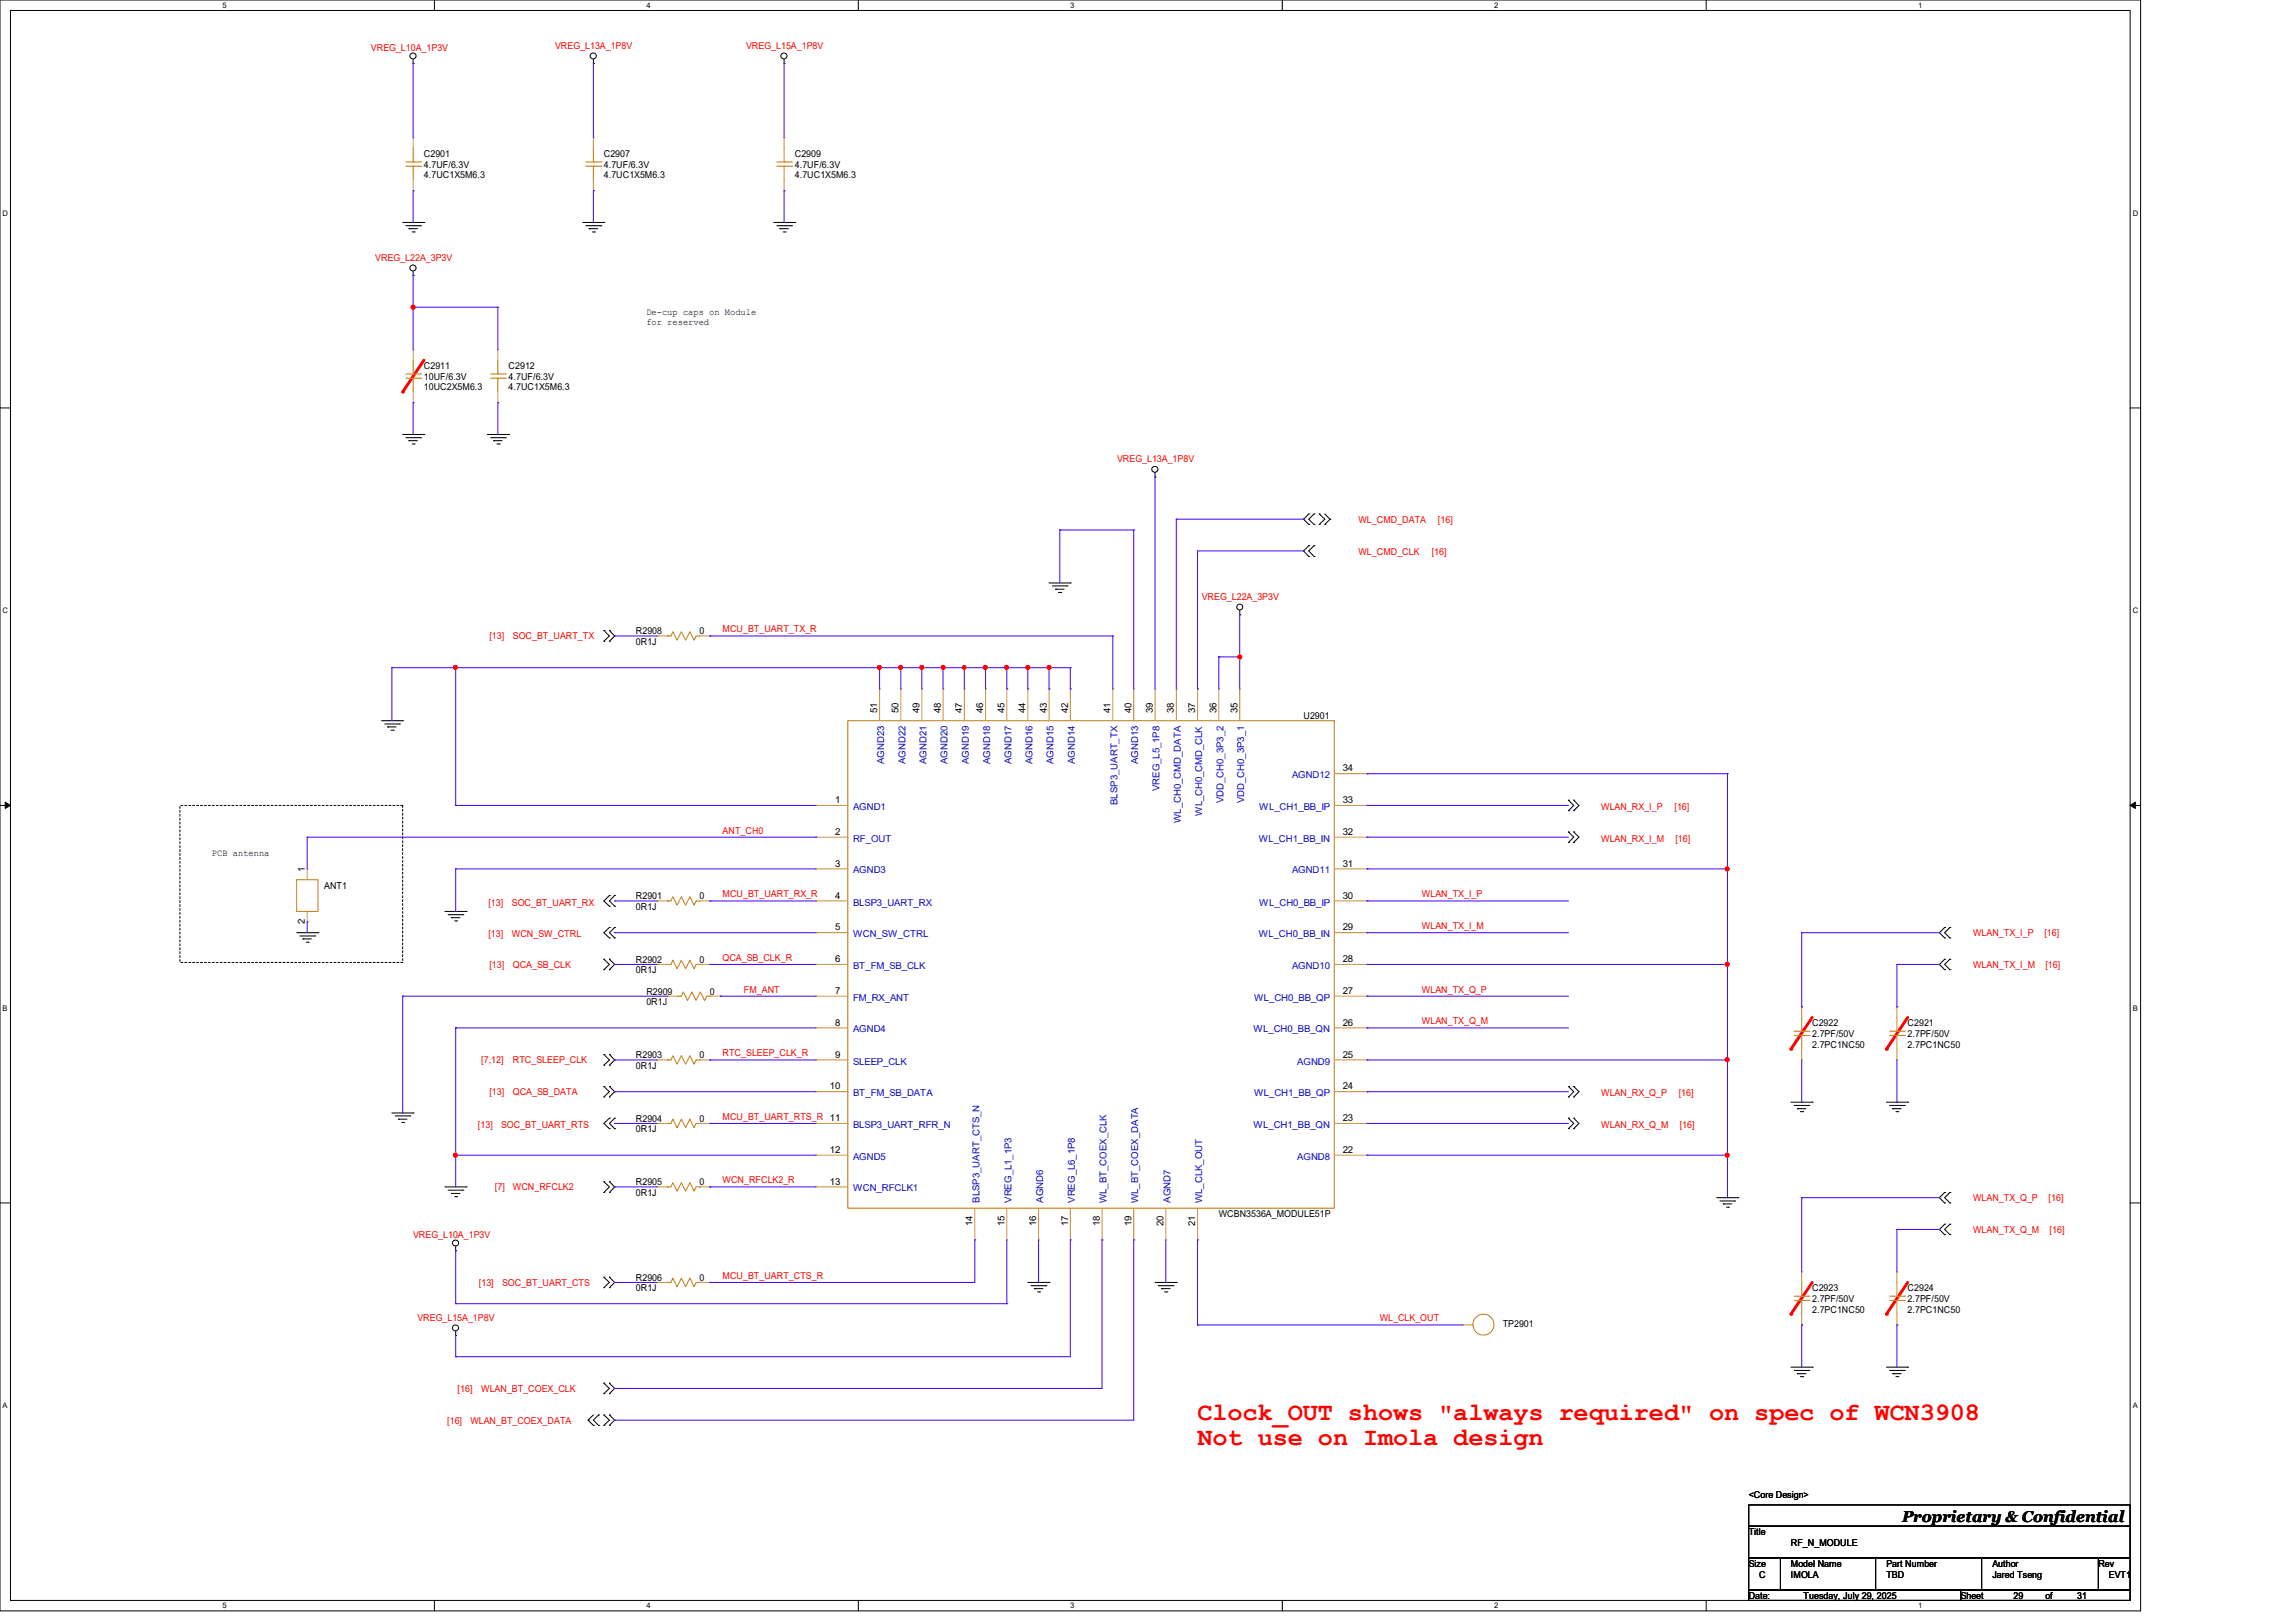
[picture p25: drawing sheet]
<svg xmlns="http://www.w3.org/2000/svg" width="297mm" height="210mm" viewBox="0 0 297 210" stroke-linecap="round" stroke-linejoin="round" font-family="sans-serif">
<defs><g id="words">
<g font-size="3.3" fill="#f00">
<text x="155" y="183.7">Clock_OUT shows &quot;always required&quot; on spec of WCN3908</text>
<text x="155" y="187">Not use on Imola design</text>
</g>
<text font-size="2" x="246.2" y="196.9">Proprietary &amp; Confidential</text>
<g font-size="1.2" fill="#f00">
<text x="48" y="6.6">VREG_L10A_1P3V</text>
<text x="71.8" y="6.3">VREG_L13A_1P8V</text>
<text x="96.6" y="6.3">VREG_L15A_1P8V</text>
<text x="48.6" y="33.8">VREG_L22A_3P3V</text>
<text x="144.6" y="59.8">VREG_L13A_1P8V</text>
<text x="175.8" y="67.6">WL_CMD_DATA</text>
<text x="175.8" y="71.8">WL_CMD_CLK</text>
<text x="185.3" y="71.8">[16]</text>
<text x="186.1" y="67.6">[16]</text>
<text x="155.5" y="77.7">VREG_L22A_3P3V</text>
<text x="63.3" y="82.7">[13]</text>
<text x="66.4" y="82.7">SOC_BT_UART_TX</text>
<text x="93.5" y="81.8">MCU_BT_UART_TX_R</text>
<text x="93.5" y="107.9">ANT_CH0</text>
<text x="207.2" y="104.8">WLAN_RX_I_P</text>
<text x="216.7" y="104.8">[16]</text>
<text x="207.2" y="108.9">WLAN_RX_I_M</text>
<text x="216.8" y="108.9">[16]</text>
<text x="63.2" y="117.2">[13]</text>
<text x="66.3" y="117.2">SOC_BT_UART_RX</text>
<text x="93.5" y="116.1">MCU_BT_UART_RX_R</text>
<text x="184" y="116.1">WLAN_TX_I_P</text>
<text x="63.2" y="121.3">[13]</text>
<text x="63.3" y="125.3">[13]</text>
<text x="66.3" y="121.3">WCN_SW_CTRL</text>
<text x="66.4" y="125.3">QCA_SB_CLK</text>
<text x="93.5" y="124.3">QCA_SB_CLK_R</text>
<text x="184" y="120.2">WLAN_TX_I_M</text>
<text x="255.3" y="121.2">WLAN_TX_I_P</text>
<text x="255.3" y="125.3">WLAN_TX_I_M</text>
<text x="264.6" y="121.2">[16]</text>
<text x="264.7" y="125.3">[16]</text>
<text x="96.3" y="128.4">FM_ANT</text>
<text x="184" y="128.4">WLAN_TX_Q_P</text>
<text x="62.3" y="137.6">[7,12]</text>
<text x="66.4" y="137.6">RTC_SLEEP_CLK</text>
<text x="93.5" y="136.7">RTC_SLEEP_CLK_R</text>
<text x="184" y="132.5">WLAN_TX_Q_M</text>
<text x="63.3" y="141.7">[13]</text>
<text x="66.4" y="141.7">QCA_SB_DATA</text>
<text x="207.2" y="141.9">WLAN_RX_Q_P</text>
<text x="217.3" y="141.9">[16]</text>
<text x="61.8" y="146">[13]</text>
<text x="64.9" y="146">SOC_BT_UART_RTS</text>
<text x="93.5" y="144.9">MCU_BT_UART_RTS_R</text>
<text x="207.2" y="146">WLAN_RX_Q_M</text>
<text x="217.4" y="146">[16]</text>
<text x="64" y="154">[7]</text>
<text x="66.4" y="154">WCN_RFCLK2</text>
<text x="93.5" y="153.1">WCN_RFCLK2_R</text>
<text x="255.3" y="155.4">WLAN_TX_Q_P</text>
<text x="265.1" y="155.4">[16]</text>
<text x="53.5" y="160.2">VREG_L10A_1P3V</text>
<text x="255.3" y="159.6">WLAN_TX_Q_M</text>
<text x="265.3" y="159.6">[16]</text>
<text x="62" y="166.4">[13]</text>
<text x="65" y="166.4">SOC_BT_UART_CTS</text>
<text x="93.5" y="165.5">MCU_BT_UART_CTS_R</text>
<text x="54" y="170.9">VREG_L15A_1P8V</text>
<text x="178.6" y="171">WL_CLK_OUT</text>
<text x="57.9" y="184.2">[16]</text>
<text x="59.2" y="180.1">[16]</text>
<text x="60.9" y="184.2">WLAN_BT_COEX_DATA</text>
<text x="62.3" y="180.1">WLAN_BT_COEX_CLK</text>
</g>
<g font-size="1.2">
<text x="54.9" y="20.3">C2901</text>
<text x="54.9" y="21.7">4.7UF/6.3V</text>
<text x="54.9" y="23.1">4.7UC1X5M6.3</text>
<text x="78.1" y="20.3">C2907</text>
<text x="78.1" y="21.7">4.7UF/6.3V</text>
<text x="78.1" y="23.1">4.7UC1X5M6.3</text>
<text x="102.9" y="20.3">C2909</text>
<text x="102.9" y="21.7">4.7UF/6.3V</text>
<text x="102.9" y="23.1">4.7UC1X5M6.3</text>
<text x="83.7" y="40.8">De-cup caps on Module</text>
<text x="83.7" y="42">for reserved</text>
<text x="54.9" y="47.8">C2911</text>
<text x="65.8" y="47.8">C2912</text>
<text x="54.9" y="49.1">10UF/6.3V</text>
<text x="54.9" y="50.5">10UC2X5M6.3</text>
<text x="65.8" y="49.1">4.7UF/6.3V</text>
<text x="65.8" y="50.5">4.7UC1X5M6.3</text>
<text x="82.3" y="82">R2908</text>
<text x="82.3" y="83.4">0R1J</text>
<text x="90.5" y="82">0</text>
<text x="113.5" y="92.3" transform="rotate(-90 113.5 92.3)">51</text>
<text x="116.3" y="92.3" transform="rotate(-90 116.3 92.3)">50</text>
<text x="119" y="92.3" transform="rotate(-90 119 92.3)">49</text>
<text x="121.7" y="92.3" transform="rotate(-90 121.7 92.3)">48</text>
<text x="124.5" y="92.3" transform="rotate(-90 124.5 92.3)">47</text>
<text x="127.3" y="92.3" transform="rotate(-90 127.3 92.3)">46</text>
<text x="130" y="92.3" transform="rotate(-90 130 92.3)">45</text>
<text x="132.7" y="92.3" transform="rotate(-90 132.7 92.3)">44</text>
<text x="135.5" y="92.3" transform="rotate(-90 135.5 92.3)">43</text>
<text x="138.2" y="92.3" transform="rotate(-90 138.2 92.3)">42</text>
<text x="143.7" y="92.3" transform="rotate(-90 143.7 92.3)">41</text>
<text x="146.4" y="92.3" transform="rotate(-90 146.4 92.3)">40</text>
<text x="149.2" y="92.3" transform="rotate(-90 149.2 92.3)">39</text>
<text x="151.9" y="92.3" transform="rotate(-90 151.9 92.3)">38</text>
<text x="154.7" y="92.3" transform="rotate(-90 154.7 92.3)">37</text>
<text x="157.4" y="92.3" transform="rotate(-90 157.4 92.3)">36</text>
<text x="160.1" y="92.3" transform="rotate(-90 160.1 92.3)">35</text>
<text x="168.7" y="93">U2901</text>
<text x="173.8" y="99.8">34</text>
<text x="108.1" y="103.9">1</text>
<text x="173.8" y="103.9">33</text>
<text x="27.4" y="110.7">PCB antenna</text>
<text x="39.5" y="112.9" transform="rotate(-90 39.5 112.9)">1</text>
<text x="108.1" y="108">2</text>
<text x="108.1" y="112.1">3</text>
<text x="173.8" y="112.1">31</text>
<text x="173.8" y="108">32</text>
<text x="39.5" y="119.6" transform="rotate(-90 39.5 119.6)">2</text>
<text x="42" y="115">ANT1</text>
<text x="82.3" y="116.3">R2901</text>
<text x="82.3" y="117.7">0R1J</text>
<text x="90.5" y="116.3">0</text>
<text x="108.1" y="116.3">4</text>
<text x="173.8" y="116.3">30</text>
<text x="82.3" y="124.6">R2902</text>
<text x="82.3" y="125.9">0R1J</text>
<text x="90.5" y="124.6">0</text>
<text x="108.1" y="120.4">5</text>
<text x="108.1" y="124.5">6</text>
<text x="173.8" y="124.5">28</text>
<text x="173.8" y="120.4">29</text>
<text x="83.6" y="128.7">R2909</text>
<text x="83.6" y="130">0R1J</text>
<text x="91.9" y="128.7">0</text>
<text x="108.1" y="128.6">7</text>
<text x="173.8" y="128.6">27</text>
<text x="82.3" y="136.9">R2903</text>
<text x="90.5" y="136.9">0</text>
<text x="108.1" y="132.7">8</text>
<text x="108.1" y="136.9">9</text>
<text x="173.8" y="136.9">25</text>
<text x="173.8" y="132.7">26</text>
<text x="234.5" y="132.8">C2922</text>
<text x="234.5" y="134.2">2.7PF/50V</text>
<text x="234.5" y="135.5">2.7PC1NC50</text>
<text x="246.9" y="132.8">C2921</text>
<text x="246.9" y="134.2">2.7PF/50V</text>
<text x="246.9" y="135.5">2.7PC1NC50</text>
<text x="82.3" y="138.3">0R1J</text>
<text x="107.4" y="141">10</text>
<text x="173.8" y="141">24</text>
<text x="82.3" y="145.2">R2904</text>
<text x="82.3" y="146.5">0R1J</text>
<text x="90.5" y="145.2">0</text>
<text x="107.4" y="145.1">11</text>
<text x="107.4" y="149.2">12</text>
<text x="173.8" y="149.2">22</text>
<text x="173.8" y="145.1">23</text>
<text x="82.3" y="153.4">R2905</text>
<text x="82.3" y="154.7">0R1J</text>
<text x="90.5" y="153.4">0</text>
<text x="107.4" y="153.3">13</text>
<text x="125.9" y="158.7" transform="rotate(-90 125.9 158.7)">14</text>
<text x="130" y="158.7" transform="rotate(-90 130 158.7)">15</text>
<text x="134.1" y="158.7" transform="rotate(-90 134.1 158.7)">16</text>
<text x="138.2" y="158.7" transform="rotate(-90 138.2 158.7)">17</text>
<text x="142.3" y="158.7" transform="rotate(-90 142.3 158.7)">18</text>
<text x="146.4" y="158.7" transform="rotate(-90 146.4 158.7)">19</text>
<text x="150.6" y="158.7" transform="rotate(-90 150.6 158.7)">20</text>
<text x="154.7" y="158.7" transform="rotate(-90 154.7 158.7)">21</text>
<text x="157.7" y="157.5">WCBN3536A_MODULE51P</text>
<text x="82.3" y="165.7">R2906</text>
<text x="82.3" y="167.1">0R1J</text>
<text x="90.5" y="165.7">0</text>
<text x="234.5" y="167.1">C2923</text>
<text x="246.9" y="167.1">C2924</text>
<text x="194.5" y="171.7">TP2901</text>
<text x="234.5" y="168.4">2.7PF/50V</text>
<text x="234.5" y="169.8">2.7PC1NC50</text>
<text x="246.9" y="168.4">2.7PF/50V</text>
<text x="246.9" y="169.8">2.7PC1NC50</text>
<text x="226.3" y="193.8">&lt;Core Design&gt;</text>
<text x="226.3" y="198.6">Title</text>
<text x="226.3" y="202.7">Size</text>
<text x="231.8" y="200">RF_N_MODULE</text>
<text x="231.8" y="202.7">Model Name</text>
<text x="244.1" y="202.7">Part Number</text>
<text x="257.8" y="202.7">Author</text>
<text x="271.6" y="202.7">Rev</text>
<text x="226.3" y="206.9">Date:</text>
<text x="227.7" y="204.1">C</text>
<text x="231.8" y="204.1">IMOLA</text>
<text x="233.4" y="206.9">Tuesday, July 29, 2025</text>
<text x="244.1" y="204.1">TBD</text>
<text x="253.7" y="206.9">Sheet</text>
<text x="257.8" y="204.1">Jared Tseng</text>
<text x="260.6" y="206.9">29</text>
<text x="264.7" y="206.9">of</text>
<text x="268.8" y="206.9">31</text>
<text x="272.9" y="204.1">EVT1</text>
</g>
<g font-size="1.2" fill="#00c">
<text x="114.4" y="98.9" transform="rotate(-90 114.4 98.9)">AGND23</text>
<text x="117.2" y="98.9" transform="rotate(-90 117.2 98.9)">AGND22</text>
<text x="119.9" y="98.9" transform="rotate(-90 119.9 98.9)">AGND21</text>
<text x="122.6" y="98.9" transform="rotate(-90 122.6 98.9)">AGND20</text>
<text x="125.4" y="98.9" transform="rotate(-90 125.4 98.9)">AGND19</text>
<text x="128.1" y="98.9" transform="rotate(-90 128.1 98.9)">AGND18</text>
<text x="130.9" y="98.9" transform="rotate(-90 130.9 98.9)">AGND17</text>
<text x="133.6" y="98.9" transform="rotate(-90 133.6 98.9)">AGND16</text>
<text x="136.4" y="98.9" transform="rotate(-90 136.4 98.9)">AGND15</text>
<text x="139.1" y="98.9" transform="rotate(-90 139.1 98.9)">AGND14</text>
<text x="147.3" y="98.9" transform="rotate(-90 147.3 98.9)">AGND13</text>
<text x="167.2" y="100.7">AGND12</text>
<text x="110.4" y="104.8">AGND1</text>
<text x="144.6" y="104.2" transform="rotate(-90 144.6 104.2)">BLSP3_UART_TX</text>
<text x="150.1" y="102.4" transform="rotate(-90 150.1 102.4)">VREG_L5_1P8</text>
<text x="152.8" y="106.5" transform="rotate(-90 152.8 106.5)">WL_CH0_CMD_DATA</text>
<text x="155.6" y="105.5" transform="rotate(-90 155.6 105.5)">WL_CH0_CMD_CLK</text>
<text x="158.3" y="103.9" transform="rotate(-90 158.3 103.9)">VDD_CH0_3P3_2</text>
<text x="161" y="103.9" transform="rotate(-90 161 103.9)">VDD_CH0_3P3_1</text>
<text x="163" y="104.8">WL_CH1_BB_IP</text>
<text x="110.4" y="108.9">RF_OUT</text>
<text x="110.4" y="113">AGND3</text>
<text x="162.9" y="108.9">WL_CH1_BB_IN</text>
<text x="167.2" y="113">AGND11</text>
<text x="110.4" y="117.2">BLSP3_UART_RX</text>
<text x="163" y="117.2">WL_CH0_BB_IP</text>
<text x="110.4" y="121.3">WCN_SW_CTRL</text>
<text x="110.4" y="125.4">BT_FM_SB_CLK</text>
<text x="162.9" y="121.3">WL_CH0_BB_IN</text>
<text x="167.2" y="125.4">AGND10</text>
<text x="110.4" y="129.5">FM_RX_ANT</text>
<text x="162.3" y="129.5">WL_CH0_BB_QP</text>
<text x="110.4" y="133.6">AGND4</text>
<text x="110.4" y="137.8">SLEEP_CLK</text>
<text x="162.2" y="133.6">WL_CH0_BB_QN</text>
<text x="167.9" y="137.8">AGND9</text>
<text x="110.4" y="141.9">BT_FM_SB_DATA</text>
<text x="162.3" y="141.9">WL_CH1_BB_QP</text>
<text x="110.4" y="146">BLSP3_UART_RFR_N</text>
<text x="162.2" y="146">WL_CH1_BB_QN</text>
<text x="110.4" y="150.1">AGND5</text>
<text x="110.4" y="154.2">WCN_RFCLK1</text>
<text x="126.7" y="155.7" transform="rotate(-90 126.7 155.7)">BLSP3_UART_CTS_N</text>
<text x="130.9" y="155.7" transform="rotate(-90 130.9 155.7)">VREG_L1_1P3</text>
<text x="135" y="155.7" transform="rotate(-90 135 155.7)">AGND6</text>
<text x="139.1" y="155.7" transform="rotate(-90 139.1 155.7)">VREG_L6_1P8</text>
<text x="143.2" y="155.7" transform="rotate(-90 143.2 155.7)">WL_BT_COEX_CLK</text>
<text x="147.3" y="155.7" transform="rotate(-90 147.3 155.7)">WL_BT_COEX_DATA</text>
<text x="151.5" y="155.7" transform="rotate(-90 151.5 155.7)">AGND7</text>
<text x="155.6" y="155.7" transform="rotate(-90 155.6 155.7)">WL_CLK_OUT</text>
<text x="167.9" y="150.1">AGND8</text>
</g>
<g font-size="1">
<text x="28.8" y="1">5</text>
<text x="83.7" y="1">4</text>
<text x="138.5" y="1">3</text>
<text x="193.4" y="1">2</text>
<text x="248.2" y="1">1</text>
<text x=".3" y="27.9">D</text>
<text x="276" y="27.9">D</text>
<text x=".3" y="79.4">C</text>
<text x="276" y="79.4">C</text>
<text x=".3" y="130.8">B</text>
<text x="276" y="130.8">B</text>
<text x=".3" y="182.2">A</text>
<text x="276" y="182.2">A</text>
<text x="28.8" y="208.1">5</text>
<text x="83.7" y="208.1">4</text>
<text x="138.5" y="208.1">3</text>
<text x="193.4" y="208.1">2</text>
<text x="248.2" y="208.1">1</text>
</g>
</g></defs>
<path d="M0 0h277v208.4h-277zM1.4 1.4h274.3v205.7h-274.3z" fill="none" stroke="#000" stroke-width=".13"/>
<g fill="#fff">
<path d="M28.8 .1h.5v1.1h-.5z"/>
<path d="M28.8 207.2h.5v1.1h-.5z"/>
</g>
<path d="M56.2 0v1.4M56.2 207.1v1.3" fill="none" stroke="#000" stroke-width=".13"/>
<g fill="#fff">
<path d="M83.7 .1h.5v1.1h-.5z"/>
<path d="M83.7 207.2h.5v1.1h-.5z"/>
</g>
<path d="M111.1 0v1.4M111.1 207.1v1.3" fill="none" stroke="#000" stroke-width=".13"/>
<g fill="#fff">
<path d="M138.5 .1h.6v1.1h-.6z"/>
<path d="M138.5 207.2h.6v1.1h-.6z"/>
</g>
<path d="M165.9 0v1.4M165.9 207.1v1.3" fill="none" stroke="#000" stroke-width=".13"/>
<g fill="#fff">
<path d="M193.4 .1h.5v1.1h-.5z"/>
<path d="M193.4 207.2h.5v1.1h-.5z"/>
</g>
<path d="M220.8 0v1.4M220.8 207.1v1.3" fill="none" stroke="#000" stroke-width=".13"/>
<g fill="#fff">
<path d="M248.2 .1h.6v1.1h-.6z"/>
<path d="M248.2 207.2h.6v1.1h-.6z"/>
<path d="M.3 27.1h.8v1.1h-.8z"/>
<path d="M276 27.1h.7v1.1h-.7z"/>
<path d="M.3 78.5h.8v1.1h-.8z"/>
<path d="M276 78.5h.7v1.1h-.7z"/>
</g>
<path d="M0 52.8h1.4M275.7 52.8h1.3" fill="none" stroke="#000" stroke-width=".13"/>
<g fill="#fff">
<path d="M.3 129.9h.7v1.1h-.7z"/>
<path d="M276 129.9h.6v1.1h-.6z"/>
</g>
<path d="M0 104.2h1.4M275.7 104.2h1.3" fill="none" stroke="#000" stroke-width=".13"/>
<path d="M.7 103.8l.7 .4-.7 .4zM275.7 104.2l.7-.4v.8z" fill="#000" stroke="#000" stroke-width=".13"/>
<g fill="#fff">
<path d="M.3 181.4h.7v1.1h-.7z"/>
<path d="M276 181.4h.6v1.1h-.6z"/>
</g>
<path d="M0 155.7h1.4M275.7 155.7h1.3" fill="none" stroke="#000" stroke-width=".13"/>
<path d="M54.9 46.6l-2.8 4.1" fill="none" stroke="#f00" stroke-width=".38"/>
<circle cx="52.1" cy="50.7" r=".19" fill="#f00"/>
<path d="M234.5 131.7l-2.7 4.1" fill="none" stroke="#f00" stroke-width=".38"/>
<circle cx="231.8" cy="135.8" r=".19" fill="#f00"/>
<path d="M246.9 131.7l-2.8 4.1" fill="none" stroke="#f00" stroke-width=".38"/>
<circle cx="244.1" cy="135.8" r=".19" fill="#f00"/>
<path d="M234.5 165.9l-2.7 4.2" fill="none" stroke="#f00" stroke-width=".38"/>
<circle cx="231.8" cy="170.1" r=".19" fill="#f00"/>
<path d="M246.9 165.9l-2.8 4.2" fill="none" stroke="#f00" stroke-width=".38"/>
<circle cx="244.1" cy="170.1" r=".19" fill="#f00"/>
<path d="M23.3 104.2h28.8v20.3h-28.8z" fill="none" stroke="#000" stroke-width=".13" stroke-dasharray=".3"/>
<g fill="none" stroke="#000" stroke-width=".13">
<path d="M53.5 8.2h.1M53.5 7.7v.5M76.8 8.2h.1M76.8 7.7v.5M101.5 8.2h.1M101.5 7.7v.5M52.1 28.8h2.8M52.5 29.2h1.9M52.9 29.6h.1M52.9 29.6h1.1M53.3 30h.3M53.5 35.6h.1"/>
<path d="M53.5 35.1v.5M53.6 30h.1M54.4 29.2h.1M54.9 28.8h.1M75.4 28.8h2.7M75.8 29.2h2M76.2 29.6h.1M76.2 29.6h1.1M76.7 30h.2M76.9 30h.1M77.8 29.2h.1M78.1 28.8h.1"/>
<path d="M100.1 28.8h2.8M100.5 29.2h1.9M100.9 29.6h.1M100.9 29.6h1.1M101.3 30h.3M101.6 30h.1M102.4 29.2h.1M102.9 28.8h.1M52.1 56.2h2.8M52.5 56.6h1.9M52.9 57h.1M52.9 57h1.1"/>
<path d="M53.3 57.4h.3M53.6 57.4h.1M54.4 56.6h.1M54.9 56.2h.1M63.1 56.2h2.7M63.5 56.6h1.9M63.9 57h.1M63.9 57h1.1M64.3 57.4h.3M64.6 57.4h.1M65.4 56.6h.1M65.8 56.2h.1"/>
<path d="M135.8 75.4h2.7M136.2 75.8h1.9M136.6 76.2h.1M136.6 76.2h1.1M137 76.7h.3M137.3 76.7h.1M138.1 75.8h.1M138.5 75.4h.1M149.5 61.7h.1M149.5 61.2v.5M160.4 79.5h.1M160.4 79v.5"/>
<path d="M169.4 66.5h.1M169.4 67.9h.1M169.4 70.6h.1M169.4 72h.1M169.4 66.5l-.7 .7 .7 .7M169.4 70.6l-.7 .7 .7 .7M170.1 67.9h.1M170.1 66.5h.1M170.1 72h.1M170.1 70.6h.1M170.1 66.5l-.7 .7 .7 .7M170.1 70.6l-.7 .7 .7 .7"/>
<path d="M170.7 66.5h.1M170.7 67.9h.1M170.7 66.5l.7 .7-.7 .7M171.4 67.9h.1M171.4 66.5l.7 .7M172.1 67.2h.1M172.1 67.2l-.7 .7M49.4 93.3h2.7M49.8 93.7h1.9M50.2 94.1h.1M50.2 94.1h1.1M50.6 94.5h.3"/>
<path d="M50.9 94.5h.1M51.7 93.7h.1M52.1 93.3h.1M78.1 83h.1M78.1 81.6h.1M78.1 81.6l.8 .7-.8 .7M78.9 81.6h.1M78.9 83h.1M78.9 81.6l.6 .7-.6 .7M57.6 117.9h2.7M58 118.4h1.9M58.4 118.7h.1"/>
<path d="M58.4 118.7h1.1M58.8 119.2h.3M59.1 119.2h.1M59.9 118.4h.1M60.3 117.9h.1M78.9 115.9h.1M78.9 117.3h.1M78.9 115.9l-.8 .7 .8 .7M79.5 115.9h.1M79.5 117.3h.1M79.5 115.9l-.6 .7 .6 .7M203 103.5h.1"/>
<path d="M203 104.9h.1M203 107.7h.1M203 109h.1M203 103.5l.7 .7-.7 .7M203 107.7l.7 .6-.7 .7M203.7 103.5h.1M203.7 104.9h.1M203.7 107.7h.1M203.7 109h.1M203.7 103.5l.6 .7-.6 .7M203.7 107.7l.6 .6-.6 .7M38.4 120.7h2.7"/>
<path d="M38.8 121.1h1.9M39.2 121.5h.1M39.2 121.5h1.1M39.6 121.9h.3M39.9 121.9h.1M40.7 121.1h.1M41.1 120.7h.1M78.1 125.5h.1M78.1 124.1h.1M78.1 137.8h.1M78.1 136.4h.1M78.1 124.1l.8 .7-.8 .7"/>
<path d="M78.1 136.4l.8 .8-.8 .6M78.9 120h.1M78.9 121.4h.1M78.9 124.1h.1M78.9 125.5h.1M78.9 136.4h.1M78.9 137.8h.1M78.9 120l-.8 .7 .8 .7M78.9 124.1l.6 .7-.6 .7M78.9 136.4l.6 .8-.6 .6M79.5 120h.1M79.5 121.4h.1"/>
<path d="M79.5 120l-.6 .7 .6 .7M251.7 120h.1M251.7 121.4h.1M251.7 124.1h.1M251.7 125.5h.1M251.7 120l-.7 .7 .7 .7M251.7 124.1l-.7 .7 .7 .7M252.3 121.4h.1M252.3 120h.1M252.3 125.5h.1M252.3 124.1h.1M252.3 120l-.6 .7 .6 .7"/>
<path d="M252.3 124.1l-.6 .7 .6 .7M50.7 144h2.8M51.1 144.4h1.9M51.6 144.8h.1M51.6 144.8h1.1M52 145.2h.2M52.2 145.2h.1M53 144.4h.1M53.5 144h.1M57.6 153.6h2.7M58 154h1.9M58.4 154.4h.1"/>
<path d="M58.4 154.4h1.1M58.8 154.9h.3M59.1 154.9h.1M59.9 154h.1M60.3 153.6h.1M78.1 141.9h.1M78.1 140.6h.1M78.1 154.3h.1M78.1 152.9h.1M78.1 140.6l.8 .7-.8 .6M78.1 152.9l.8 .7-.8 .7M78.9 140.6h.1"/>
<path d="M78.9 141.9h.1M78.9 144.7h.1M78.9 146h.1M78.9 152.9h.1M78.9 154.3h.1M78.9 140.6l.6 .7-.6 .6M78.9 144.7l-.8 .7 .8 .6M78.9 152.9l.6 .7-.6 .7M79.5 144.7h.1M79.5 146h.1M79.5 144.7l-.6 .7 .6 .6M203 140.6h.1"/>
<path d="M203 141.9h.1M203 144.7h.1M203 146h.1M203 140.6l.7 .7-.7 .6M203 144.7l.7 .7-.7 .6M203.7 140.6h.1M203.7 141.9h.1M203.7 144.7h.1M203.7 146h.1M203.7 140.6l.6 .7-.6 .6M203.7 144.7l.6 .7-.6 .6M222.2 155h2.7"/>
<path d="M222.6 155.4h1.9M223 155.8h.1M223 155.8h1.1M223.4 156.2h.3M223.7 156.2h.1M224.5 155.4h.1M224.9 155h.1M231.8 142.6h2.7M232.2 143h1.9M232.6 143.5h.1M232.6 143.5h1.1M233 143.8h.3"/>
<path d="M233.3 143.8h.1M234.1 143h.1M234.5 142.6h.1M244.1 142.6h2.8M244.6 143h1.9M244.9 143.5h.1M244.9 143.5h1.1M245.4 143.8h.2M245.6 143.8h.1M246.5 143h.1M246.9 142.6h.1M251.7 154.3h.1"/>
<path d="M251.7 155.7h.1M251.7 158.4h.1M251.7 159.8h.1M251.7 154.3l-.7 .7 .7 .7M251.7 158.4l-.7 .7 .7 .7M252.3 155.7h.1M252.3 154.3h.1M252.3 159.8h.1M252.3 158.4h.1M252.3 154.3l-.6 .7 .6 .7M252.3 158.4l-.6 .7 .6 .7M59 161.8h.1"/>
<path d="M59 172.8h.1M59 161.3v.5M59 172.3v.5M78.1 179h.1M78.1 166.6h.1M78.1 165.3h.1M78.1 179l.8 .7-.8 .6M78.1 165.3l.8 .6-.8 .7M78.9 179h.1M78.9 165.3h.1M78.9 166.6h.1M78.9 179l.6 .7-.6 .6"/>
<path d="M78.9 165.3l.6 .6-.6 .7M133 165.9h2.8M133.4 166.4h1.9M133.9 166.8h.1M133.9 166.8h1.1M134.3 167.2h.2M134.5 167.2h.1M135.3 166.4h.1M135.8 165.9h.1M149.5 165.9h2.7M149.9 166.4h1.9M150.3 166.8h.1"/>
<path d="M150.3 166.8h1.1M150.7 167.2h.3M151 167.2h.1M151.8 166.4h.1M152.2 165.9h.1M231.8 176.9h2.7M232.2 177.3h1.9M232.6 177.8h.1M232.6 177.8h1.1M233 178.1h.3M233.3 178.1h.1M234.1 177.3h.1"/>
<path d="M234.5 176.9h.1M244.1 176.9h2.8M244.6 177.3h1.9M244.9 177.8h.1M244.9 177.8h1.1M245.4 178.1h.2M245.6 178.1h.1M246.5 177.3h.1M246.9 176.9h.1M76.1 183.8h.1M76.1 183.8l.7 .6M76.8 184.4h.1"/>
<path d="M76.8 183.1l-.7 .7M77.5 183.1h.1M77.5 184.4h.1M77.5 183.1l-.7 .7 .7 .6M78.1 180.3h.1M78.1 184.4h.1M78.1 183.1h.1M78.1 183.1l.8 .7-.8 .6M78.9 180.3h.1M78.9 183.1h.1M78.9 184.4h.1M78.9 183.1l.6 .7-.6 .6"/>
<path d="M226.3 194.7h49.4v2.8h-49.4zM226.3 197.5h49.4v4.1h-49.4zM226.3 201.6h4.1v4.1h-4.1zM226.3 205.7h27.4v1.4h-27.4zM230.4 201.6h41.2v4.1h-41.2zM242.7 205.7h.1M242.7 201.6v4.1M253.7 205.7h22v1.4h-22zM256.5 205.7h.1M256.5 201.6v4.1M271.6 201.6h4.1v4.1h-4.1z"/>
<circle cx="53.5" cy="7.2" r=".39"/>
<circle cx="76.8" cy="7.2" r=".39"/>
<circle cx="101.5" cy="7.2" r=".39"/>
<circle cx="53.5" cy="34.7" r=".39"/>
<circle cx="149.5" cy="60.7" r=".39"/>
<circle cx="160.4" cy="78.5" r=".38"/>
<circle cx="59" cy="171.8" r=".39"/>
<circle cx="59" cy="160.8" r=".39"/>
</g>
<g fill="none" stroke="#cc8006" stroke-width=".13">
<path d="M53.5 19.2v1.8M76.8 19.2v1.8M101.5 19.2v1.8M52.5 21.5h1.9M52.5 21h1.9M53.5 21h.1M53.5 21.5h.1M53.5 21.5v1.8M54.4 21.5h.1M54.4 21h.1M75.8 21.5h2M75.8 21h2"/>
<path d="M76.8 21h.1M76.8 21.5h.1M76.8 21.5v1.8M77.8 21.5h.1M77.8 21h.1M100.5 21.5h1.9M100.5 21h1.9M101.5 21h.1M101.5 21.5h.1M101.5 21.5v1.8M102.4 21.5h.1M102.4 21h.1"/>
<path d="M52.5 48.9h1.9M52.5 48.4h1.9M53.5 48.4h.1M53.5 48.9h.1M53.5 46.6v1.8M53.5 48.9v1.8M54.4 48.9h.1M54.4 48.4h.1M63.5 48.9h1.9M63.5 48.4h1.9M64.4 48.4h.1M64.4 48.9h.1"/>
<path d="M64.4 46.6v1.8M64.4 48.9v1.8M65.4 48.9h.1M65.4 48.4h.1M86.4 82.3h.4l.3-.6 .5 1.1 .6-1.1 .5 1.1 .6-1.1 .5 1.1 .3-.5h.4M86.4 82.3h.1M90.5 82.3h.1M109.7 93.3h63v63h-63zM38.4 113.8h2.7v4.1h-2.7zM86.4 116.6h.4l.3-.6 .5 1.1 .6-1.1 .5 1.1 .6-1.1 .5 1.1 .3-.5h.4M86.4 116.6h.1M90.5 116.6h.1"/>
<path d="M86.4 137.2h.4l.3-.6 .5 1.1 .6-1.1 .5 1.1 .6-1.1 .5 1.1 .3-.5h.4M86.4 137.2h.1M86.4 124.8h.4l.3-.6 .5 1.1 .6-1.1 .5 1.1 .6-1.1 .5 1.1 .3-.5h.4M86.4 124.8h.1M87.8 128.9h.4l.2-.5 .6 1.1 .5-1.1 .6 1.1 .5-1.1 .6 1.1 .3-.6h.4M87.8 128.9h.1M90.5 137.2h.1M90.5 124.8h.1M91.9 128.9h.1M232.2 134h1.9M232.2 133.4h1.9M233.2 133.4h.1"/>
<path d="M233.2 134h.1M233.2 131.7v1.7M233.2 134v1.8M234.1 134h.1M234.1 133.4h.1M244.6 134h1.9M244.6 133.4h1.9M245.5 133.4h.1M245.5 134h.1M245.5 131.7v1.7M245.5 134v1.8M246.5 134h.1"/>
<path d="M246.5 133.4h.1M86.4 153.6h.4l.3-.6 .5 1.1 .6-1.1 .5 1.1 .6-1.1 .5 1.1 .3-.5h.4M86.4 153.6h.1M86.4 145.4h.4l.3-.6 .5 1.1 .6-1.1 .5 1.1 .6-1.1 .5 1.1 .3-.5h.4M86.4 145.4h.1M90.5 153.6h.1M90.5 145.4h.1M86.4 165.9h.4l.3-.5 .5 1.1 .6-1.1 .5 1.1 .6-1.1 .5 1.1 .3-.6h.4M86.4 165.9h.1M90.5 165.9h.1M232.2 168.3h1.9M232.2 167.7h1.9"/>
<path d="M233.2 167.7h.1M233.2 168.3h.1M233.2 165.9v1.8M233.2 168.3v1.8M234.1 168.3h.1M234.1 167.7h.1M244.6 168.3h1.9M244.6 167.7h1.9M245.5 167.7h.1M245.5 168.3h.1M245.5 165.9v1.8M245.5 168.3v1.8"/>
<path d="M246.5 168.3h.1M246.5 167.7h.1"/>
<circle cx="192" cy="171.4" r="1.35"/>
</g>
<g fill="none" stroke="#a84" stroke-width=".13">
<path d="M53.5 17.8h.1M53.5 17.8v1.4M76.8 17.8h.1M76.8 17.8v1.4M101.5 17.8h.1M101.5 17.8v1.4M53.5 24.7h.1M53.5 23.3v1.4M76.8 24.7h.1M76.8 23.3v1.4M101.5 24.7h.1M101.5 23.3v1.4"/>
<path d="M53.5 45.3h.1M53.5 52.1h.1M53.5 45.3v1.3M53.5 50.7v1.4M64.4 45.3h.1M64.4 52.1h.1M64.4 45.3v1.3M64.4 50.7v1.4M85 82.3h.1M85 82.3h1.4M90.5 82.3h1.4M91.9 82.3h.1"/>
<path d="M113.8 89.2h.1M113.8 89.2v4.1M116.6 89.2h.1M116.6 89.2v4.1M119.3 89.2h.1M119.3 89.2v4.1M122 89.2h.1M122 89.2v4.1M124.8 89.2h.1M124.8 89.2v4.1M127.6 89.2h.1M127.6 89.2v4.1"/>
<path d="M130.3 89.2h.1M130.3 89.2v4.1M133 89.2h.1M133 89.2v4.1M135.8 89.2h.1M135.8 89.2v4.1M138.5 89.2h.1M138.5 89.2v4.1M144 89.2h.1M144 89.2v4.1M146.7 89.2h.1M146.7 89.2v4.1"/>
<path d="M149.5 89.2h.1M149.5 89.2v4.1M152.2 89.2h.1M152.2 89.2v4.1M155 89.2h.1M155 89.2v4.1M157.7 89.2h.1M157.7 89.2v4.1M160.4 89.2h.1M160.4 89.2v4.1M39.8 112.4h.1M39.8 119.3h.1"/>
<path d="M39.8 112.4v1.4M39.8 117.9v1.4M85 116.6h.1M85 116.6h1.4M90.5 116.6h1.4M91.9 116.6h.1M105.6 104.2h.1M105.6 108.3h.1M105.6 112.4h.1M105.6 116.6h.1M105.6 116.6h4.1M105.6 104.2h4.1"/>
<path d="M105.6 108.3h4.1M105.6 112.4h4.1M172.8 116.6h4.1M172.8 104.2h4.1M172.8 108.3h4.1M172.8 112.4h4.1M172.8 100.1h4.1M176.9 116.6h.1M176.9 112.4h.1M176.9 108.3h.1M176.9 104.2h.1M176.9 100.1h.1"/>
<path d="M85 137.2h.1M85 124.8h.1M85 137.2h1.4M85 124.8h1.4M86.4 128.9h.1M86.4 128.9h1.4M90.5 137.2h1.4M90.5 124.8h1.4M91.9 137.2h.1M91.9 124.8h.1M91.9 128.9h1.4M93.3 128.9h.1"/>
<path d="M105.6 120.7h.1M105.6 124.8h.1M105.6 128.9h.1M105.6 133h.1M105.6 137.2h.1M105.6 128.9h4.1M105.6 137.2h4.1M105.6 124.8h4.1M105.6 120.7h4.1M105.6 133h4.1M172.8 128.9h4.1M172.8 137.2h4.1"/>
<path d="M172.8 124.8h4.1M172.8 120.7h4.1M172.8 133h4.1M176.9 137.2h.1M176.9 133h.1M176.9 128.9h.1M176.9 124.8h.1M176.9 120.7h.1M233.2 130.3h.1M233.2 137.2h.1M233.2 130.3v1.4M233.2 135.8v1.4"/>
<path d="M245.5 130.3h.1M245.5 137.2h.1M245.5 130.3v1.4M245.5 135.8v1.4M85 153.6h.1M85 145.4h.1M85 153.6h1.4M85 145.4h1.4M90.5 153.6h1.4M90.5 145.4h1.4M91.9 153.6h.1M91.9 145.4h.1"/>
<path d="M105.6 141.3h.1M105.6 145.4h.1M105.6 149.5h.1M105.6 153.6h.1M105.6 153.6h4.1M105.6 141.3h4.1M105.6 145.4h4.1M105.6 149.5h4.1M126.2 156.3v4.1M130.3 156.3v4.1M134.4 156.3v4.1M138.5 156.3v4.1"/>
<path d="M142.6 156.3v4.1M146.7 156.3v4.1M150.9 156.3v4.1M155 156.3v4.1M172.8 141.3h4.1M172.8 145.4h4.1M172.8 149.5h4.1M176.9 149.5h.1M176.9 145.4h.1M176.9 141.3h.1M85 165.9h.1M85 165.9h1.4"/>
<path d="M90.5 165.9h1.4M91.9 165.9h.1M126.2 160.4h.1M130.3 160.4h.1M134.4 160.4h.1M138.5 160.4h.1M142.6 160.4h.1M146.7 160.4h.1M150.9 160.4h.1M155 160.4h.1M189.3 171.4h.1M189.3 171.4h1.3"/>
<path d="M233.2 164.6h.1M233.2 171.4h.1M233.2 164.6v1.3M233.2 170.1v1.3M245.5 164.6h.1M245.5 171.4h.1M245.5 164.6v1.3M245.5 170.1v1.3"/>
</g>
<g fill="none" stroke="#4200ff" stroke-width=".13">
<path d="M53.5 8.2h.1M53.5 8.2v9.6M76.8 8.2h.1M76.8 8.2v9.6M101.5 8.2h.1M101.5 8.2v9.6M53.5 24.7h.1M53.5 35.6h.1M53.5 39.8h.1M53.5 24.7v4.1M53.5 35.6v9.7M53.5 39.8h10.9"/>
<path d="M64.4 39.8h.1M64.4 39.8v5.5M76.8 24.7h.1M76.8 24.7v4.1M101.5 24.7h.1M101.5 24.7v4.1M53.5 52.1h.1M53.5 52.1v4.1M64.4 52.1h.1M64.4 52.1v4.1M137.2 68.6h.1M137.2 68.6v6.8"/>
<path d="M137.2 68.6h9.5M146.7 68.6h.1M146.7 68.6v20.6M149.5 61.7h.1M149.5 61.7v27.5M152.2 67.2h.1M152.2 67.2v22M152.2 67.2h16.5M160.4 79.5h.1M160.4 79.5v9.7M168.7 71.3h.1M168.7 67.2h.1"/>
<path d="M168.7 71.3h-13.7v17.9M50.7 86.4h.1M50.7 93.3h.1M50.7 86.4h87.8M50.7 86.4v6.9M59 86.4v17.8M79.5 82.3h.1M79.5 82.3h5.5M91.9 82.3h.1M91.9 82.3h52.1M113.8 86.4h.1M113.8 86.4v2.8"/>
<path d="M116.6 86.4h.1M116.6 86.4v2.8M119.3 86.4h.1M119.3 86.4v2.8M122 86.4h.1M122 86.4v2.8M124.8 86.4h.1M124.8 86.4v2.8M127.6 86.4h.1M127.6 86.4v2.8M130.3 86.4h.1M130.3 89.2h.1"/>
<path d="M130.3 86.4v2.8M133 86.4h.1M133 89.2h.1M133 86.4v2.8M135.8 86.4h.1M135.8 89.2h.1M135.8 86.4v2.8M138.5 86.4h.1M138.5 89.2h.1M138.5 86.4v2.8M144 82.3h.1M144 82.3v6.9"/>
<path d="M155 89.2h.1M157.7 85h.1M157.7 85h2.7M157.7 85v4.2M160.4 85h.1M39.8 119.3h.1M39.8 108.3h.1M39.8 108.3h65.8M39.8 108.3v4.1M39.8 119.3v1.4M59 104.2h.1M59 117.9h.1"/>
<path d="M59 112.4h.1M59 104.2h46.6M59 112.4h46.6M59 112.4v5.5M79.5 116.6h.1M79.5 116.6h5.5M91.9 116.6h.1M91.9 116.6h13.7M105.6 108.3h.1M176.9 100.1h.1M176.9 104.2h.1M176.9 108.3h.1"/>
<path d="M176.9 112.4h.1M176.9 116.6h.1M176.9 100.1h46.7M176.9 104.2h26.1M176.9 108.3h26.1M176.9 112.4h46.7M176.9 116.6h26.1M223.6 100.1h.1M223.6 112.4h.1M223.6 100.1v54.9M52.1 128.9h.1M52.1 128.9h34.3"/>
<path d="M52.1 128.9v15.1M59 133h.1M59 133h46.6M59 133v20.6M79.5 120.7h.1M79.5 124.8h.1M79.5 137.2h.1M79.5 120.7h26.1M79.5 124.8h5.5M79.5 137.2h5.5M91.9 124.8h.1M91.9 137.2h.1"/>
<path d="M91.9 124.8h13.7M91.9 137.2h13.7M93.3 128.9h.1M93.3 128.9h12.3M176.9 120.7h.1M176.9 124.8h.1M176.9 128.9h.1M176.9 133h.1M176.9 137.2h.1M176.9 120.7h26.1M176.9 124.8h46.7M176.9 128.9h26.1"/>
<path d="M176.9 133h26.1M176.9 137.2h46.7M223.6 124.8h.1M223.6 137.2h.1M233.2 130.3h.1M233.2 120.7h.1M233.2 120.7h17.8M233.2 120.7v9.6M233.2 137.2v5.4M245.5 130.3h.1M245.5 124.8h.1M245.5 124.8h5.5"/>
<path d="M245.5 124.8v5.5M245.5 137.2v5.4M52.1 144h.1M59 149.5h.1M59 149.5h46.6M79.5 141.3h.1M79.5 145.4h.1M79.5 153.6h.1M79.5 141.3h26.1M79.5 145.4h5.5M79.5 153.6h5.5M91.9 145.4h.1"/>
<path d="M91.9 153.6h.1M91.9 145.4h13.7M91.9 153.6h13.7M176.9 141.3h.1M176.9 145.4h.1M176.9 149.5h.1M176.9 141.3h26.1M176.9 145.4h26.1M176.9 149.5h46.7M223.6 155h.1M233.2 142.6h.1M233.2 155h.1"/>
<path d="M233.2 155v9.6M233.2 155h17.8M245.5 142.6h.1M245.5 159.1h.1M245.5 159.1v5.5M245.5 159.1h5.5M59 161.8h.1M59 168.7h.1M59 175.6h.1M59 161.8v6.9M59 172.8v2.8M59 168.7h71.3"/>
<path d="M79.5 165.9h.1M79.5 179.7h.1M79.5 165.9h5.5M91.9 165.9h.1M126.2 160.4h.1M126.2 160.4v5.5h-34.3M130.3 168.7h.1M130.3 160.4v8.3M134.4 165.9h.1M134.4 160.4v5.5M138.5 160.4h.1M138.5 160.4v15.2h-79.5"/>
<path d="M142.6 160.4h.1M142.6 160.4v19.3h-63.1M146.7 160.4h.1M146.7 160.4v23.4h-67.2M150.9 165.9h.1M150.9 160.4v5.5M155 160.4h.1M155 171.4h.1M155 160.4v11M155 171.4h34.3M233.2 171.4h.1M233.2 171.4v5.5"/>
<path d="M245.5 171.4h.1M245.5 171.4v5.5M79.5 183.8h.1"/>
</g>
<g fill="#f00" stroke="#f00" stroke-width=".13">
<circle cx="58.9" cy="86.4" r=".25"/>
<circle cx="113.8" cy="86.4" r=".25"/>
<circle cx="223.5" cy="112.4" r=".25"/>
<circle cx="223.5" cy="124.8" r=".25"/>
<circle cx="223.5" cy="137.1" r=".25"/>
<circle cx="223.5" cy="149.5" r=".25"/>
<circle cx="53.5" cy="39.8" r=".25"/>
<circle cx="58.9" cy="149.5" r=".25"/>
<circle cx="127.5" cy="86.4" r=".25"/>
<circle cx="122" cy="86.4" r=".25"/>
<circle cx="124.8" cy="86.4" r=".23"/>
<circle cx="116.5" cy="86.4" r=".25"/>
<circle cx="119.3" cy="86.4" r=".25"/>
<circle cx="160.4" cy="85" r=".25"/>
<circle cx="130.3" cy="86.4" r=".25"/>
<circle cx="133" cy="86.4" r=".25"/>
<circle cx="135.8" cy="86.4" r=".25"/>
</g>
<use href="#words"/>
</svg>
